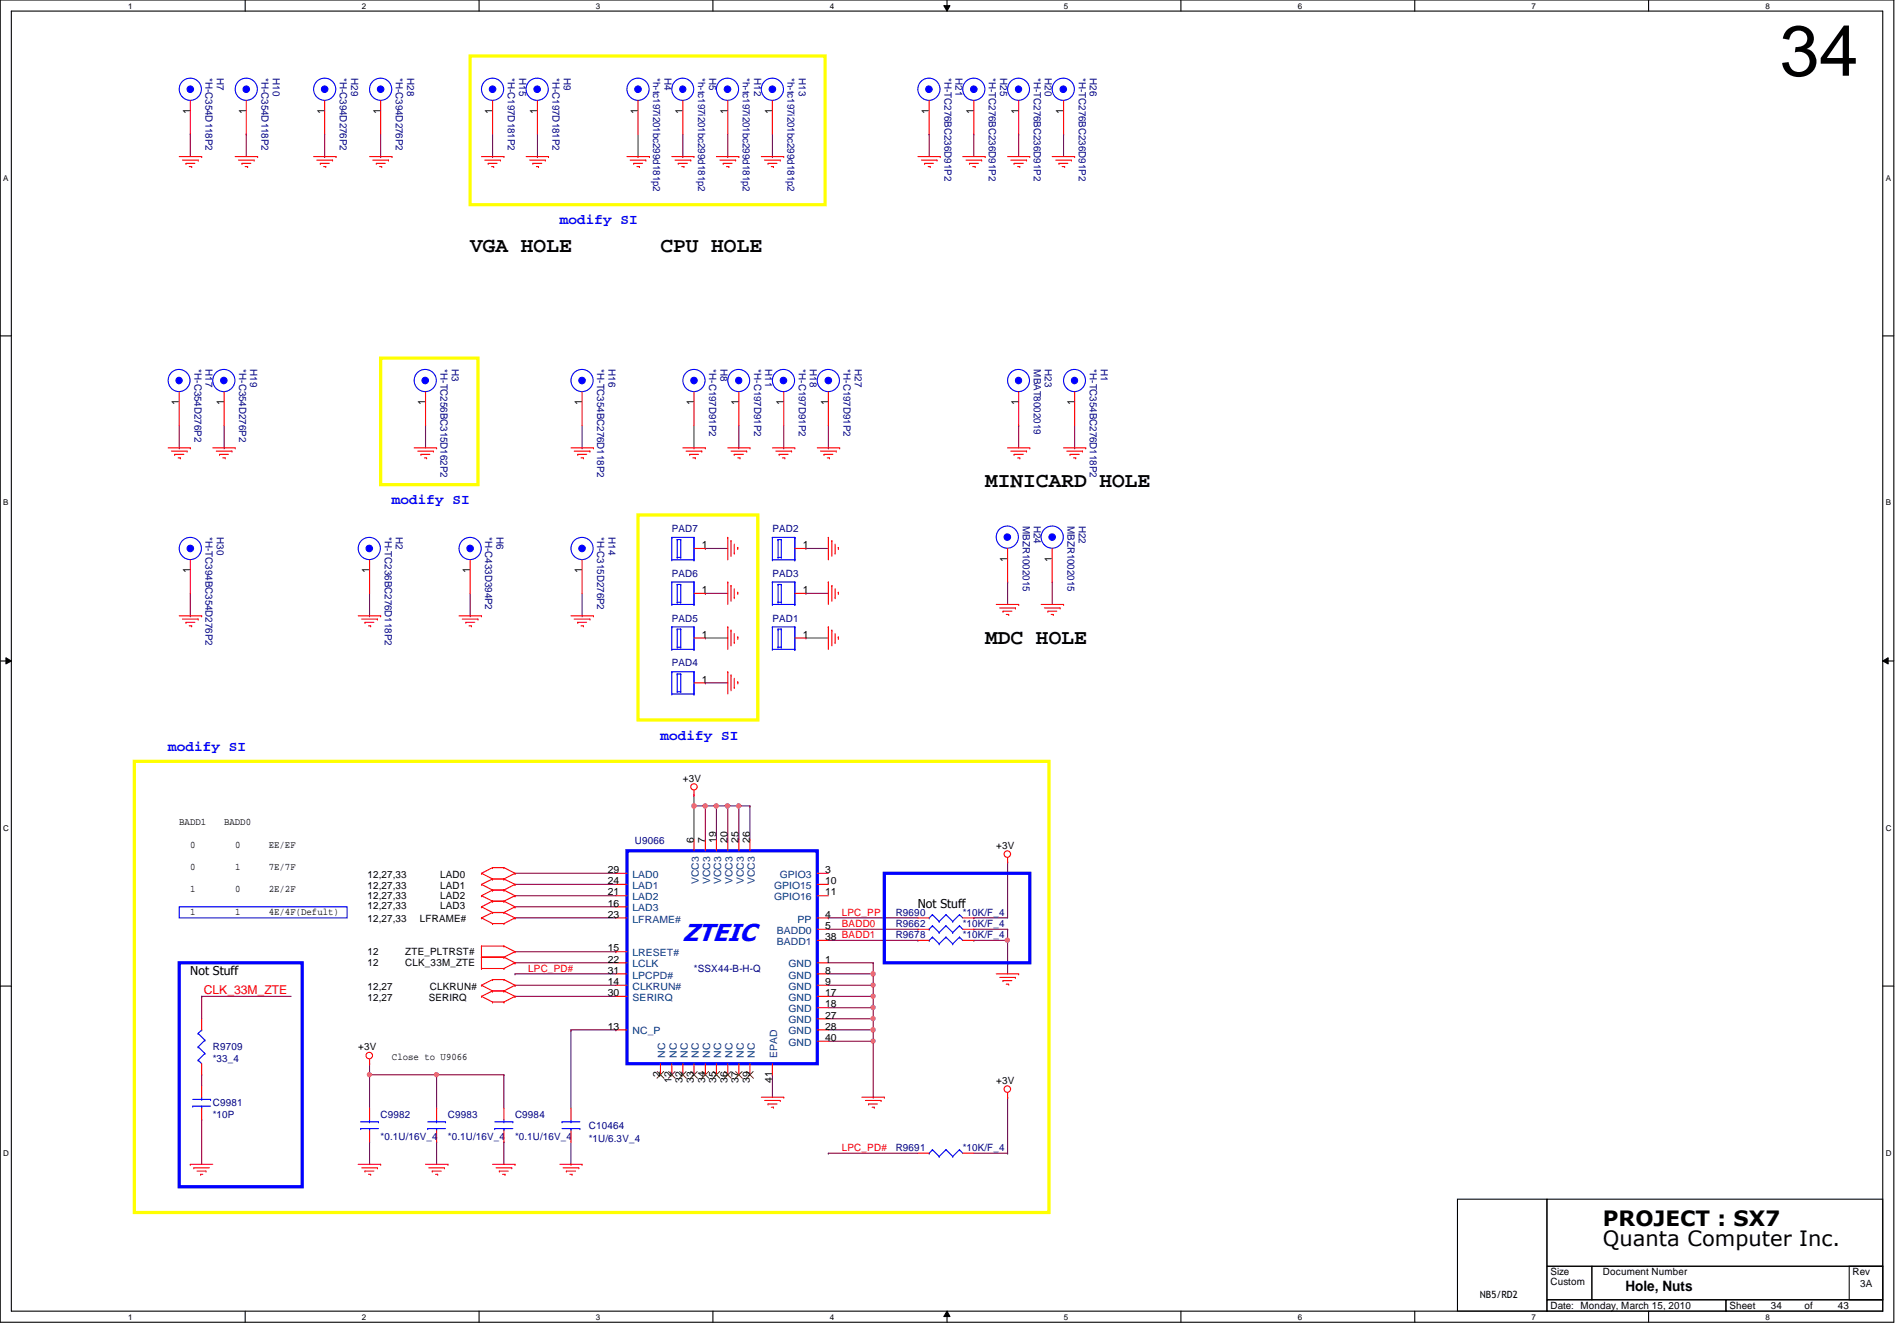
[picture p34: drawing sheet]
<svg xmlns="http://www.w3.org/2000/svg" width="297mm" height="210mm" viewBox="0 0 297 210" stroke-linecap="round" stroke-linejoin="round" font-family="sans-serif">
<defs><g id="words">
<text font-size="11.2" x="278.7" y="11.9">34</text>
<text font-size="3.9" fill="#00f" x="106.9" y="147.3">ZTEIC</text>
<g font-size="3.3">
<text x="73.6" y="39.5">VGA HOLE</text>
<text x="103.4" y="39.5">CPU HOLE</text>
<text x="154.3" y="76.3">MINICARD HOLE</text>
<text x="154.3" y="100.8">MDC HOLE</text>
<text x="251" y="191.9">PROJECT : SX7</text>
<text x="251" y="195">Quanta Computer Inc.</text>
</g>
<g font-size="2.2" fill="#00f">
<text x="87.7" y="35.1">modify SI</text>
<text x="61.4" y="79">modify SI</text>
<text x="26.3" y="117.5">modify SI</text>
<text x="103.4" y="115.8">modify SI</text>
</g>
<text font-size="2.2" x="254.5" y="202">Hole, Nuts</text>
<g font-size="1.9">
<text x="143.7" y="142.1">Not Stuff</text>
<text x="29.8" y="152.6">Not Stuff</text>
</g>
<text font-size="1.9" fill="#f00" x="31.9" y="155.6">CLK_33M_ZTE</text>
<g font-size="1.6">
<text x="29.8" y="17.9" transform="rotate(-90 29.8 17.9)">1</text>
<text x="38.5" y="17.9" transform="rotate(-90 38.5 17.9)">1</text>
<text x="50.8" y="17.9" transform="rotate(-90 50.8 17.9)">1</text>
<text x="59.6" y="17.9" transform="rotate(-90 59.6 17.9)">1</text>
<text x="77.1" y="17.9" transform="rotate(-90 77.1 17.9)">1</text>
<text x="84.1" y="17.9" transform="rotate(-90 84.1 17.9)">1</text>
<text x="99.9" y="17.9" transform="rotate(-90 99.9 17.9)">1</text>
<text x="106.9" y="17.9" transform="rotate(-90 106.9 17.9)">1</text>
<text x="113.9" y="17.9" transform="rotate(-90 113.9 17.9)">1</text>
<text x="120.9" y="17.9" transform="rotate(-90 120.9 17.9)">1</text>
<text x="145.5" y="17.9" transform="rotate(-90 145.5 17.9)">1</text>
<text x="152.4" y="17.9" transform="rotate(-90 152.4 17.9)">1</text>
<text x="159.5" y="17.9" transform="rotate(-90 159.5 17.9)">1</text>
<text x="166.5" y="17.9" transform="rotate(-90 166.5 17.9)">1</text>
<text x="28" y="63.5" transform="rotate(-90 28 63.5)">1</text>
<text x="35" y="63.5" transform="rotate(-90 35 63.5)">1</text>
<text x="66.6" y="63.5" transform="rotate(-90 66.6 63.5)">1</text>
<text x="91.1" y="63.5" transform="rotate(-90 91.1 63.5)">1</text>
<text x="108.6" y="63.5" transform="rotate(-90 108.6 63.5)">1</text>
<text x="115.7" y="63.5" transform="rotate(-90 115.7 63.5)">1</text>
<text x="122.7" y="63.5" transform="rotate(-90 122.7 63.5)">1</text>
<text x="129.7" y="63.5" transform="rotate(-90 129.7 63.5)">1</text>
<text x="159.5" y="63.5" transform="rotate(-90 159.5 63.5)">1</text>
<text x="168.2" y="63.5" transform="rotate(-90 168.2 63.5)">1</text>
<text x="29.8" y="89.7" transform="rotate(-90 29.8 89.7)">1</text>
<text x="57.8" y="89.7" transform="rotate(-90 57.8 89.7)">1</text>
<text x="73.6" y="89.7" transform="rotate(-90 73.6 89.7)">1</text>
<text x="91.1" y="89.7" transform="rotate(-90 91.1 89.7)">1</text>
<text x="109.9" y="85.8">1</text>
<text x="125.7" y="85.8">1</text>
<text x="157.7" y="88" transform="rotate(-90 157.7 88)">1</text>
<text x="164.7" y="88" transform="rotate(-90 164.7 88)">1</text>
<text x="109.9" y="92.8">1</text>
<text x="125.7" y="92.8">1</text>
<text x="109.9" y="99.8">1</text>
<text x="125.7" y="99.8">1</text>
<text x="109.9" y="106.8">1</text>
<text x="106.9" y="122.3">+3V</text>
<text x="28.1" y="129.2">BADD1</text>
<text x="35.1" y="129.2">BADD0</text>
<text x="108.6" y="132" transform="rotate(-90 108.6 132)">6</text>
<text x="110.4" y="132" transform="rotate(-90 110.4 132)">7</text>
<text x="112.1" y="132" transform="rotate(-90 112.1 132)">19</text>
<text x="113.9" y="132" transform="rotate(-90 113.9 132)">20</text>
<text x="115.7" y="132" transform="rotate(-90 115.7 132)">25</text>
<text x="117.4" y="132" transform="rotate(-90 117.4 132)">26</text>
<text x="29.8" y="132.7">0</text>
<text x="29.8" y="136.1">0</text>
<text x="36.8" y="136.1">1</text>
<text x="36.8" y="132.7">0</text>
<text x="42.1" y="132.7">EE/EF</text>
<text x="42.1" y="136.1">7E/7F</text>
<text x="57.5" y="137.4">12,27,33</text>
<text x="68.9" y="137.4">LAD0</text>
<text x="95.2" y="136.7">29</text>
<text x="129.2" y="136.7">3</text>
<text x="156" y="132.9">+3V</text>
<text x="29.8" y="139.7">1</text>
<text x="29.8" y="143.2">1</text>
<text x="36.8" y="139.7">0</text>
<text x="36.8" y="143.2">1</text>
<text x="42.1" y="139.7">2E/2F</text>
<text x="42.1" y="143.2">4E/4F(Defult)</text>
<text x="57.5" y="139.2">12,27,33</text>
<text x="57.5" y="142.3">12,27,33</text>
<text x="57.5" y="140.8">12,27,33</text>
<text x="68.9" y="139.2">LAD1</text>
<text x="68.9" y="142.3">LAD3</text>
<text x="68.9" y="140.8">LAD2</text>
<text x="95.2" y="138.4">24</text>
<text x="95.2" y="140.2">21</text>
<text x="95.2" y="141.9">16</text>
<text x="95.2" y="143.6">23</text>
<text x="129.2" y="138.4">10</text>
<text x="129.2" y="140.2">11</text>
<text x="129.2" y="143.6">4</text>
<text x="57.5" y="149.5">12</text>
<text x="57.5" y="144.3">12,27,33</text>
<text x="63.5" y="149.5">ZTE_PLTRST#</text>
<text x="65.7" y="144.3">LFRAME#</text>
<text x="95.2" y="148.9">15</text>
<text x="129.2" y="145.4">5</text>
<text x="129.2" y="147.2">38 BADD1</text>
<text x="57.5" y="151.3">12</text>
<text x="57.5" y="154.9">12,27</text>
<text x="63.5" y="151.3">CLK_33M_ZTE</text>
<text x="67.3" y="154.9">CLKRUN#</text>
<text x="95.2" y="152.4">31</text>
<text x="95.2" y="154.2">14</text>
<text x="95.2" y="150.7">22</text>
<text x="95.2" y="155.9">30</text>
<text x="129.2" y="150.7">1</text>
<text x="129.2" y="152.4">8</text>
<text x="129.2" y="155.9">17</text>
<text x="129.2" y="154.2">9</text>
<text x="57.5" y="156.7">12,27</text>
<text x="67.1" y="156.7">SERIRQ</text>
<text x="95.2" y="161.2">13</text>
<text x="129.2" y="157.7">18</text>
<text x="129.2" y="159.4">27</text>
<text x="129.2" y="161.2">28</text>
<text x="56.1" y="164.4">+3V</text>
<text x="61.4" y="165.9">Close to U9066</text>
<text x="129.2" y="162.9">40</text>
<text x="103.4" y="168.6" transform="rotate(-90 103.4 168.6)">2</text>
<text x="105.2" y="169.5" transform="rotate(-90 105.2 169.5)">12</text>
<text x="106.9" y="169.5" transform="rotate(-90 106.9 169.5)">32</text>
<text x="108.6" y="169.5" transform="rotate(-90 108.6 169.5)">33</text>
<text x="110.4" y="169.5" transform="rotate(-90 110.4 169.5)">34</text>
<text x="112.1" y="169.5" transform="rotate(-90 112.1 169.5)">35</text>
<text x="113.9" y="169.5" transform="rotate(-90 113.9 169.5)">36</text>
<text x="115.7" y="169.5" transform="rotate(-90 115.7 169.5)">37</text>
<text x="117.4" y="169.5" transform="rotate(-90 117.4 169.5)">39</text>
<text x="120.9" y="169.5" transform="rotate(-90 120.9 169.5)">41</text>
<text x="156" y="169.7">+3V</text>
<text x="231.7" y="203.2">NB5/RD2</text>
<text x="242.8" y="201.2">Custom</text>
<text x="242.8" y="199.6">Size</text>
<text x="251" y="199.6">Document Number</text>
<text x="290.1" y="199.6">Rev</text>
<text x="291.3" y="201.4">3A</text>
<text x="242.8" y="204.9">Date: Monday, March 15, 2010</text>
<text x="270.8" y="204.9">Sheet</text>
<text x="277.3" y="204.9">34</text>
<text x="282.5" y="204.9">of</text>
<text x="287.8" y="204.9">43</text>
</g>
<g font-size="1.6" fill="#000080">
<text x="32.2" y="12.2" transform="rotate(90 32.2 12.2)">*H-C354D118P2</text>
<text x="33.9" y="12.2" transform="rotate(90 33.9 12.2)">H7</text>
<text x="40.9" y="12.2" transform="rotate(90 40.9 12.2)">*H-C354D118P2</text>
<text x="42.7" y="12.2" transform="rotate(90 42.7 12.2)">H10</text>
<text x="53.2" y="12.2" transform="rotate(90 53.2 12.2)">*H-C394D276P2</text>
<text x="55" y="12.2" transform="rotate(90 55 12.2)">H29</text>
<text x="62" y="12.2" transform="rotate(90 62 12.2)">*H-C394D276P2</text>
<text x="63.8" y="12.2" transform="rotate(90 63.8 12.2)">H28</text>
<text x="79.5" y="12.2" transform="rotate(90 79.5 12.2)">*H-C197D181P2</text>
<text x="81.3" y="12.2" transform="rotate(90 81.3 12.2)">H15</text>
<text x="86.5" y="12.2" transform="rotate(90 86.5 12.2)">*H-C197D181P2</text>
<text x="88.3" y="12.2" transform="rotate(90 88.3 12.2)">H9</text>
<text x="102.3" y="12.2" transform="rotate(90 102.3 12.2)">*h-tc197i201bc299d181p2</text>
<text x="104.1" y="12.2" transform="rotate(90 104.1 12.2)">H4</text>
<text x="109.3" y="12.2" transform="rotate(90 109.3 12.2)">*h-tc197i201bc299d181p2</text>
<text x="111" y="12.2" transform="rotate(90 111 12.2)">H5</text>
<text x="116.3" y="12.2" transform="rotate(90 116.3 12.2)">*h-tc197i201bc299d181p2</text>
<text x="118.1" y="12.2" transform="rotate(90 118.1 12.2)">H12</text>
<text x="123.3" y="12.2" transform="rotate(90 123.3 12.2)">*h-tc197i201bc299d181p2</text>
<text x="125.1" y="12.2" transform="rotate(90 125.1 12.2)">H13</text>
<text x="147.9" y="12.2" transform="rotate(90 147.9 12.2)">*H-TC276BC236D91P2</text>
<text x="149.6" y="12.2" transform="rotate(90 149.6 12.2)">H21</text>
<text x="154.9" y="12.2" transform="rotate(90 154.9 12.2)">*H-TC276BC236D91P2</text>
<text x="156.6" y="12.2" transform="rotate(90 156.6 12.2)">H25</text>
<text x="161.9" y="12.2" transform="rotate(90 161.9 12.2)">*H-TC276BC236D91P2</text>
<text x="163.6" y="12.2" transform="rotate(90 163.6 12.2)">H20</text>
<text x="168.9" y="12.2" transform="rotate(90 168.9 12.2)">*H-TC276BC236D91P2</text>
<text x="170.6" y="12.2" transform="rotate(90 170.6 12.2)">H26</text>
<text x="30.4" y="57.8" transform="rotate(90 30.4 57.8)">*H-C354D276P2</text>
<text x="32.2" y="57.8" transform="rotate(90 32.2 57.8)">H17</text>
<text x="37.5" y="57.8" transform="rotate(90 37.5 57.8)">*H-C354D276P2</text>
<text x="39.2" y="57.8" transform="rotate(90 39.2 57.8)">H19</text>
<text x="69" y="57.8" transform="rotate(90 69 57.8)">*H-TC256BC315D162P2</text>
<text x="70.7" y="57.8" transform="rotate(90 70.7 57.8)">H3</text>
<text x="93.5" y="57.8" transform="rotate(90 93.5 57.8)">*H-TC354BC276D118P2</text>
<text x="95.3" y="57.8" transform="rotate(90 95.3 57.8)">H16</text>
<text x="111" y="57.8" transform="rotate(90 111 57.8)">*H-C197D91P2</text>
<text x="112.8" y="57.8" transform="rotate(90 112.8 57.8)">H8</text>
<text x="118.1" y="57.8" transform="rotate(90 118.1 57.8)">*H-C197D91P2</text>
<text x="119.8" y="57.8" transform="rotate(90 119.8 57.8)">H11</text>
<text x="125.1" y="57.8" transform="rotate(90 125.1 57.8)">*H-C197D91P2</text>
<text x="126.8" y="57.8" transform="rotate(90 126.8 57.8)">H18</text>
<text x="132.1" y="57.8" transform="rotate(90 132.1 57.8)">*H-C197D91P2</text>
<text x="133.9" y="57.8" transform="rotate(90 133.9 57.8)">H27</text>
<text x="161.9" y="57.8" transform="rotate(90 161.9 57.8)">MBAT8002019</text>
<text x="163.6" y="57.8" transform="rotate(90 163.6 57.8)">H23</text>
<text x="170.6" y="57.8" transform="rotate(90 170.6 57.8)">*H-TC354BC276D118P2</text>
<text x="172.4" y="57.8" transform="rotate(90 172.4 57.8)">H1</text>
<text x="105.2" y="83.3">PAD7</text>
<text x="120.9" y="83.3">PAD2</text>
<text x="160.1" y="82.3" transform="rotate(90 160.1 82.3)">MBZR1002015</text>
<text x="161.9" y="82.3" transform="rotate(90 161.9 82.3)">H24</text>
<text x="167.1" y="82.3" transform="rotate(90 167.1 82.3)">MBZR1002015</text>
<text x="168.9" y="82.3" transform="rotate(90 168.9 82.3)">H22</text>
<text x="32.2" y="84.1" transform="rotate(90 32.2 84.1)">*H-TC394BC354D276P2</text>
<text x="33.9" y="84.1" transform="rotate(90 33.9 84.1)">H30</text>
<text x="60.2" y="84.1" transform="rotate(90 60.2 84.1)">*H-TC236BC276D118P2</text>
<text x="62" y="84.1" transform="rotate(90 62 84.1)">H2</text>
<text x="76" y="84.1" transform="rotate(90 76 84.1)">*H-C433D394P2</text>
<text x="77.8" y="84.1" transform="rotate(90 77.8 84.1)">H6</text>
<text x="93.5" y="84.1" transform="rotate(90 93.5 84.1)">*H-C315D276P2</text>
<text x="95.3" y="84.1" transform="rotate(90 95.3 84.1)">H14</text>
<text x="105.2" y="90.3">PAD6</text>
<text x="120.9" y="90.3">PAD3</text>
<text x="105.2" y="97.3">PAD5</text>
<text x="120.9" y="97.3">PAD1</text>
<text x="105.2" y="104.3">PAD4</text>
<text x="99.4" y="132.2">U9066</text>
<text x="140.2" y="143.4">R9690</text>
<text x="150.7" y="143.4">*10K/F_4</text>
<text x="140.2" y="146.9">R9678</text>
<text x="140.2" y="145.1">R9662</text>
<text x="150.7" y="146.9">*10K/F_4</text>
<text x="150.7" y="145.1">*10K/F_4</text>
<text x="108.7" y="152.1">*SSX44-B-H-Q</text>
<text x="33.3" y="164.4">R9709</text>
<text x="33.3" y="166.2">*33_4</text>
<text x="33.3" y="173.2">C9981</text>
<text x="33.3" y="174.9">*10P</text>
<text x="59.6" y="174.9">C9982</text>
<text x="59.6" y="178.4">*0.1U/16V_4</text>
<text x="70.1" y="174.9">C9983</text>
<text x="70.1" y="178.4">*0.1U/16V_4</text>
<text x="80.6" y="174.9">C9984</text>
<text x="80.6" y="178.4">*0.1U/16V_4</text>
<text x="92.2" y="176.7">C10464</text>
<text x="92.2" y="178.8">*1U/6.3V_4</text>
<text x="140.2" y="180.2">R9691</text>
<text x="150.7" y="180.2">*10K/F_4</text>
</g>
<g font-size="1.6" fill="#004080">
<text x="99.1" y="137.4">LAD0</text>
<text x="122.1" y="137.4">GPIO3</text>
<text x="99.1" y="139.1">LAD1</text>
<text x="99.1" y="140.9">LAD2</text>
<text x="99.1" y="142.7">LAD3</text>
<text x="109.4" y="138.4" transform="rotate(-90 109.4 138.4)">VCC3</text>
<text x="111.2" y="138.4" transform="rotate(-90 111.2 138.4)">VCC3</text>
<text x="112.9" y="138.4" transform="rotate(-90 112.9 138.4)">VCC3</text>
<text x="114.7" y="138.4" transform="rotate(-90 114.7 138.4)">VCC3</text>
<text x="116.5" y="138.4" transform="rotate(-90 116.5 138.4)">VCC3</text>
<text x="118.2" y="138.4" transform="rotate(-90 118.2 138.4)">VCC3</text>
<text x="121.2" y="139.1">GPIO15</text>
<text x="121.2" y="140.9">GPIO16</text>
<text x="99.1" y="144.4">LFRAME#</text>
<text x="99.1" y="149.7">LRESET#</text>
<text x="121.6" y="146.2">BADD0</text>
<text x="121.6" y="147.9">BADD1</text>
<text x="124.9" y="144.4">PP</text>
<text x="99.1" y="153.2">LPCPD#</text>
<text x="99.1" y="154.9">CLKRUN#</text>
<text x="99.1" y="151.4">LCLK</text>
<text x="123.4" y="151.4">GND</text>
<text x="123.4" y="153.2">GND</text>
<text x="123.4" y="154.9">GND</text>
<text x="99.1" y="156.7">SERIRQ</text>
<text x="99.1" y="161.9">NC_P</text>
<text x="123.4" y="156.7">GND</text>
<text x="123.4" y="158.5">GND</text>
<text x="123.4" y="160.2">GND</text>
<text x="123.4" y="161.9">GND</text>
<text x="104.2" y="165.6" transform="rotate(-90 104.2 165.6)">NC</text>
<text x="106" y="165.6" transform="rotate(-90 106 165.6)">NC</text>
<text x="107.7" y="165.6" transform="rotate(-90 107.7 165.6)">NC</text>
<text x="109.4" y="165.6" transform="rotate(-90 109.4 165.6)">NC</text>
<text x="111.2" y="165.6" transform="rotate(-90 111.2 165.6)">NC</text>
<text x="112.9" y="165.6" transform="rotate(-90 112.9 165.6)">NC</text>
<text x="114.7" y="165.6" transform="rotate(-90 114.7 165.6)">NC</text>
<text x="116.5" y="165.6" transform="rotate(-90 116.5 165.6)">NC</text>
<text x="118.2" y="165.6" transform="rotate(-90 118.2 165.6)">NC</text>
<text x="121.7" y="165.6" transform="rotate(-90 121.7 165.6)">EPAD</text>
<text x="123.4" y="163.7">GND</text>
</g>
<g font-size="1.6" fill="#f00">
<text x="131.8" y="143.3">LPC_PP</text>
<text x="131.8" y="145.1">BADD0</text>
<text x="82.7" y="152.1">LPC_PD#</text>
<text x="131.8" y="180.2">LPC_PD#</text>
</g>
<g font-size="1.3">
<text x="20.1" y="1.4">1</text>
<text x="56.7" y="1.4">2</text>
<text x="93.3" y="1.4">3</text>
<text x="129.9" y="1.4">4</text>
<text x="166.6" y="1.4">5</text>
<text x="203.2" y="1.4">6</text>
<text x="239.8" y="1.4">7</text>
<text x="276.4" y="1.4">8</text>
<text x=".5" y="28.3">A</text>
<text x="295.3" y="28.3">A</text>
<text x=".5" y="79.1">B</text>
<text x="295.3" y="79.1">B</text>
<text x=".5" y="130">C</text>
<text x="295.3" y="130">C</text>
<text x=".5" y="180.9">D</text>
<text x="295.3" y="180.9">D</text>
<text x="20.1" y="206.6">1</text>
<text x="56.7" y="206.6">2</text>
<text x="93.3" y="206.6">3</text>
<text x="129.9" y="206.6">4</text>
<text x="166.6" y="206.6">5</text>
<text x="203.2" y="206.6">6</text>
<text x="239.8" y="206.6">7</text>
<text x="276.4" y="206.6">8</text>
</g>
</g></defs>
<path d="M0 0h296.5v207h-296.5zM1.8 1.7h293v203.5h-293z" fill="none" stroke="#000" stroke-width=".17"/>
<g fill="#fff">
<path d="M20.1 .2h.6v1.4h-.6z"/>
<path d="M20.1 205.4h.6v1.4h-.6z"/>
</g>
<path d="M38.4 0v1.7M38.4 205.2v1.8" fill="none" stroke="#000" stroke-width=".17"/>
<g fill="#fff">
<path d="M56.7 .2h.7v1.4h-.7z"/>
<path d="M56.7 205.4h.7v1.4h-.7z"/>
</g>
<path d="M75 0v1.7M75 205.2v1.8" fill="none" stroke="#000" stroke-width=".17"/>
<g fill="#fff">
<path d="M93.3 .2h.7v1.4h-.7z"/>
<path d="M93.3 205.4h.7v1.4h-.7z"/>
</g>
<path d="M111.6 0v1.7M111.6 205.2v1.8" fill="none" stroke="#000" stroke-width=".17"/>
<g fill="#fff">
<path d="M129.9 .2h.7v1.4h-.7z"/>
<path d="M129.9 205.4h.7v1.4h-.7z"/>
</g>
<path d="M148.3 0v1.7M148.3 205.2v1.8" fill="none" stroke="#000" stroke-width=".17"/>
<path d="M147.8 .9h1l-.5 .8zM148.3 205.2l.5 .9h-1z" fill="#000"/>
<path d="M147.8 .9h1l-.5 .8zM148.3 205.2l.5 .9h-1z" fill="none" stroke="#000" stroke-width=".16"/>
<g fill="#fff">
<path d="M166.6 .2h.7v1.4h-.7z"/>
<path d="M166.6 205.4h.7v1.4h-.7z"/>
</g>
<path d="M184.9 0v1.7M184.9 205.2v1.8" fill="none" stroke="#000" stroke-width=".17"/>
<g fill="#fff">
<path d="M203.2 .2h.7v1.4h-.7z"/>
<path d="M203.2 205.4h.7v1.4h-.7z"/>
</g>
<path d="M221.5 0v1.7M221.5 205.2v1.8" fill="none" stroke="#000" stroke-width=".17"/>
<g fill="#fff">
<path d="M239.8 .2h.7v1.4h-.7z"/>
<path d="M239.8 205.4h.7v1.4h-.7z"/>
</g>
<path d="M258.1 0v1.7M258.1 205.2v1.8" fill="none" stroke="#000" stroke-width=".17"/>
<g fill="#fff">
<path d="M276.4 .2h.7v1.4h-.7z"/>
<path d="M276.4 205.4h.7v1.4h-.7z"/>
<path d="M.5 27.1h.8v1.4h-.8z"/>
<path d="M295.3 27.1h.8v1.4h-.8z"/>
<path d="M.5 78h.8v1.4h-.8z"/>
<path d="M295.3 78h.8v1.4h-.8z"/>
</g>
<path d="M0 52.6h1.8M294.8 52.6h1.7" fill="none" stroke="#000" stroke-width=".17"/>
<g fill="#fff">
<path d="M.5 128.9h.9v1.4h-.9z"/>
<path d="M295.3 128.9h.9v1.4h-.9z"/>
</g>
<path d="M0 103.5h1.8M294.8 103.5h1.7" fill="none" stroke="#000" stroke-width=".17"/>
<path d="M.9 103l.9 .5-.9 .4zM294.8 103.5l.9-.5v.9z" fill="#000"/>
<path d="M.9 103l.9 .5-.9 .4zM294.8 103.5l.9-.5v.9z" fill="none" stroke="#000" stroke-width=".16"/>
<g fill="#fff">
<path d="M.5 179.7h.9v1.4h-.9z"/>
<path d="M295.3 179.7h.9v1.4h-.9z"/>
</g>
<path d="M0 154.3h1.8M294.8 154.3h1.7" fill="none" stroke="#000" stroke-width=".17"/>
<g fill="none" stroke="#800040" stroke-width=".17">
<path d="M29.8 21h.1M29.8 21v3.5M38.6 21h.1M38.6 21v3.5M50.8 24.5h.1M50.8 21v3.5M59.6 24.5h.1M59.6 21v3.5M77.1 24.5h.1M77.1 21v3.5M84.2 24.5h.1M84.2 21v3.5"/>
<path d="M99.9 24.5h.1M99.9 21v3.5M106.9 24.5h.1M106.9 21v3.5M114 24.5h.1M114 21v3.5M120.9 24.5h.1M120.9 21v3.5M145.5 21h.1M145.5 21v3.5M152.5 21h.1M152.5 21v3.5"/>
<path d="M159.5 21h.1M159.5 21v3.5M166.5 21h.1M166.5 21v3.5M28.1 70.1h.1M28.1 66.6v3.5M35.1 70.1h.1M35.1 66.6v3.5M91.1 70.1h.1M91.1 66.6v3.5M108.7 70.1h.1M108.7 66.6v3.5"/>
<path d="M115.7 70.1h.1M115.7 66.6v3.5M122.7 70.1h.1M122.7 66.6v3.5M129.7 70.1h.1M129.7 66.6v3.5M159.5 66.6h.1M159.5 66.6v3.5M29.8 96.4h.1M29.8 92.9v3.5M57.9 96.4h.1M57.9 92.9v3.5"/>
<path d="M73.6 96.4h.1M73.6 92.9v3.5M91.1 96.4h.1M91.1 92.9v3.5M126.2 85.9h.1M126.2 92.9h.1M126.2 99.9h.1M126.2 85.9h3.5M126.2 92.9h3.5M126.2 99.9h3.5M157.8 91.1h.1M157.8 91.1v3.5"/>
<path d="M164.8 91.1h.1M164.8 91.1v3.5M108.7 124.4h.1M108.7 124.4v1.8M68.4 168.2h.1M68.4 168.2h10.5"/>
</g>
<circle cx="68.3" cy="168.2" r=".32" fill="#f0f"/>
<circle cx="68.3" cy="168.2" r=".32" fill="none" stroke="#f0f" stroke-width=".17"/>
<path d="M129.7 143.7h.1M129.7 143.7h14M152.5 147.2h.1M152.5 147.2h5.3M157.8 145.5h.1M157.8 147.2h.1M157.8 145.5v6.9M57.9 168.2h.1M57.9 168.2h10.5M57.9 168.2v5.3M89.4 178.7v3.5M89.4 182.2h.1" fill="none" stroke="#800040" stroke-width=".17"/>
<circle cx="157.7" cy="147.2" r=".33" fill="#f0f"/>
<circle cx="157.7" cy="147.2" r=".33" fill="none" stroke="#f0f" stroke-width=".17"/>
<path d="M157.8 134.9h.1M157.8 134.9v8.8h-5.3M129.7 145.5h14M129.7 147.2h14M143.7 145.5h.1M143.7 147.2h.1M152.5 143.7h.1M152.5 145.5h.1M152.5 145.5h5.3M57.9 166.5h.1M57.9 166.5v1.7" fill="none" stroke="#800040" stroke-width=".17"/>
<circle cx="57.8" cy="168.2" r=".32" fill="#f0f"/>
<circle cx="57.8" cy="168.2" r=".32" fill="none" stroke="#f0f" stroke-width=".17"/>
<g fill="none" stroke="#800040" stroke-width=".17">
<path d="M80.6 149h15.8M96.4 149h.1M129.7 150.7h7M129.7 152.4h7M129.7 154.2h7M129.7 156h7M129.7 157.7h7M129.7 159.5h7M136.7 150.7h.1M136.7 152.4h.1M136.7 154.2h.1M136.7 156h.1"/>
<path d="M136.7 157.7h.1M136.7 159.5h.1M136.7 150.7v1.7M57.9 178.7h.1M57.9 178.7v3.5M68.4 168.2h.1M68.4 168.2v5.3M78.9 168.2h.1M78.9 168.2v5.3M129.7 161.2h7M129.7 163h7M136.7 161.2h.1"/>
<path d="M136.7 163h.1"/>
</g>
<circle cx="136.7" cy="152.4" r=".33" fill="#f0f"/>
<circle cx="136.7" cy="152.4" r=".33" fill="none" stroke="#f0f" stroke-width=".17"/>
<path d="M136.7 159.5v1.7M136.7 161.2h.1" fill="none" stroke="#800040" stroke-width=".17"/>
<circle cx="136.7" cy="161.2" r=".33" fill="#f0f"/>
<circle cx="136.7" cy="161.2" r=".33" fill="none" stroke="#f0f" stroke-width=".17"/>
<path d="M136.7 157.7h.1M136.7 156v1.7" fill="none" stroke="#800040" stroke-width=".17"/>
<circle cx="136.7" cy="157.7" r=".33" fill="#f0f"/>
<circle cx="136.7" cy="157.7" r=".33" fill="none" stroke="#f0f" stroke-width=".17"/>
<path d="M136.7 163h.1M136.7 161.2v1.8" fill="none" stroke="#800040" stroke-width=".17"/>
<circle cx="136.7" cy="163" r=".32" fill="#f0f"/>
<circle cx="136.7" cy="163" r=".32" fill="none" stroke="#f0f" stroke-width=".17"/>
<path d="M136.7 154.2h.1M136.7 152.4v1.8" fill="none" stroke="#800040" stroke-width=".17"/>
<circle cx="136.7" cy="154.2" r=".32" fill="#f0f"/>
<circle cx="136.7" cy="154.2" r=".32" fill="none" stroke="#f0f" stroke-width=".17"/>
<path d="M136.7 156h.1M136.7 154.2v1.8" fill="none" stroke="#800040" stroke-width=".17"/>
<circle cx="136.7" cy="155.9" r=".32" fill="#f0f"/>
<circle cx="136.7" cy="155.9" r=".32" fill="none" stroke="#f0f" stroke-width=".17"/>
<path d="M136.7 159.5h.1M136.7 157.7v1.8" fill="none" stroke="#800040" stroke-width=".17"/>
<circle cx="136.7" cy="159.4" r=".32" fill="#f0f"/>
<circle cx="136.7" cy="159.4" r=".32" fill="none" stroke="#f0f" stroke-width=".17"/>
<path d="M108.7 126.2h.1M108.7 126.2v5.2M136.7 171.7h.1M136.7 163v8.7" fill="none" stroke="#800040" stroke-width=".17"/>
<circle cx="108.7" cy="126.1" r=".34" fill="#f0f"/>
<circle cx="108.7" cy="126.1" r=".34" fill="none" stroke="#f0f" stroke-width=".17"/>
<g fill="none" stroke="#800040" stroke-width=".17">
<path d="M80.6 136.7h.1M80.6 138.4h.1M80.6 136.7h15.8M80.6 138.4h15.8M110.4 126.2h.1M110.4 126.2v5.2M80.6 152.4h.1M80.6 156h.1M80.6 140.2h.1M80.6 150.7h.1M80.6 141.9h.1M80.6 143.7h.1"/>
<path d="M80.6 154.2h.1M80.6 152.4h15.8M80.6 156h15.8M80.6 140.2h15.8M80.6 150.7h15.8M80.6 141.9h15.8M80.6 143.7h15.8M80.6 154.2h15.8M68.4 178.7h.1M68.4 178.7v3.5M78.9 178.7h.1M78.9 178.7v3.5"/>
<path d="M120.9 168.2h.1M120.9 168.2v3.5"/>
</g>
<circle cx="110.4" cy="126.1" r=".33" fill="#f0f"/>
<circle cx="110.4" cy="126.1" r=".33" fill="none" stroke="#f0f" stroke-width=".17"/>
<path d="M112.2 126.2h.1M112.2 126.2v5.2" fill="none" stroke="#800040" stroke-width=".17"/>
<circle cx="112.1" cy="126.1" r=".33" fill="#f0f"/>
<circle cx="112.1" cy="126.1" r=".33" fill="none" stroke="#f0f" stroke-width=".17"/>
<path d="M114 126.2h.1M114 126.2v5.2" fill="none" stroke="#800040" stroke-width=".17"/>
<circle cx="113.9" cy="126.1" r=".34" fill="#f0f"/>
<circle cx="113.9" cy="126.1" r=".34" fill="none" stroke="#f0f" stroke-width=".17"/>
<path d="M115.7 126.2h.1M115.7 126.2v5.2" fill="none" stroke="#800040" stroke-width=".17"/>
<circle cx="115.7" cy="126.1" r=".33" fill="#f0f"/>
<circle cx="115.7" cy="126.1" r=".33" fill="none" stroke="#f0f" stroke-width=".17"/>
<g fill="none" stroke="#800040" stroke-width=".17">
<path d="M66.6 66.6h.1M66.6 66.6v3.5M168.3 70.1h.1M168.3 66.6v3.5M110.4 99.9h.1M110.4 92.9h.1M110.4 85.9h.1M110.4 99.9h3.6M110.4 92.9h3.6M110.4 85.9h3.6M110.4 106.9h.1M110.4 106.9h3.6"/>
<path d="M108.7 126.2h.1M108.7 126.2h8.7M110.4 126.2h.1M112.2 126.2h.1M114 126.2h.1M115.7 126.2h.1M117.4 126.2h.1M117.4 126.2v5.2M31.6 156h.1M31.6 156v3.5M31.6 156h14M31.6 175.3h.1"/>
<path d="M31.6 168.2h.1M31.6 168.2v1.8M31.6 175.3v6.9M89.4 161.2h.1M89.4 161.2v12.3M89.4 161.2h7M96.4 161.2h.1M157.8 171.7h.1M157.8 171.7v8.8M129.7 180.5h.1M129.7 180.5h14M152.5 180.5h5.3"/>
<path d="M157.8 180.5h.1"/>
</g>
<g fill="none" stroke="#f00" stroke-width=".17">
<path d="M28.1 24.5h3.5M28.6 25.1h2.4M29.1 25.6h.1M29.1 25.6h1.4M29.6 26.1h.4M30 26.1h.1M31 25.1h.1M31.6 24.5h.1M36.8 24.5h3.5M37.3 25.1h2.5M37.9 25.6h.1M37.9 25.6h1.4"/>
<path d="M38.4 26.1h.4M38.8 26.1h.1M39.8 25.1h.1M40.3 24.5h.1M49.1 24.5h3.5M49.6 25.1h2.5M50.2 25.6h.1M50.2 25.6h1.4M50.7 26.1h.3M51 26.1h.1M52.1 25.1h.1M52.6 24.5h.1"/>
<path d="M57.9 24.5h3.5M58.4 25.1h2.4M58.9 25.6h.1M58.9 25.6h1.4M59.4 26.1h.4M59.8 26.1h.1M60.8 25.1h.1M61.4 24.5h.1M75.4 24.5h3.5M75.9 25.1h2.5M76.5 25.6h.1M76.5 25.6h1.3"/>
<path d="M77 26.1h.3M77.3 26.1h.1M78.4 25.1h.1M78.9 24.5h.1M82.4 24.5h3.5M82.9 25.1h2.5M83.4 25.6h.1M83.4 25.6h1.4M84 26.1h.3M84.3 26.1h.1M85.4 25.1h.1M85.9 24.5h.1"/>
<path d="M98.2 24.5h3.5M98.7 25.1h2.4M99.2 25.6h.1M99.2 25.6h1.4M99.7 26.1h.4M100.1 26.1h.1M101.1 25.1h.1M101.7 24.5h.1M105.2 24.5h3.5M105.7 25.1h2.5M106.2 25.6h.1M106.2 25.6h1.5"/>
<path d="M106.8 26.1h.3M107.1 26.1h.1M108.2 25.1h.1M108.7 24.5h.1M112.2 24.5h3.5M112.7 25.1h2.5M113.2 25.6h.1M113.2 25.6h1.4M113.7 26.1h.4M114.1 26.1h.1M115.2 25.1h.1M115.7 24.5h.1"/>
<path d="M119.2 24.5h3.5M119.7 25.1h2.5M120.3 25.6h.1M120.3 25.6h1.4M120.8 26.1h.3M121.1 26.1h.1M122.2 25.1h.1M122.7 24.5h.1M143.7 24.5h3.5M144.3 25.1h2.4M144.8 25.6h.1M144.8 25.6h1.4"/>
<path d="M145.3 26.1h.4M145.7 26.1h.1M146.7 25.1h.1M147.2 24.5h.1M150.7 24.5h3.6M151.3 25.1h2.4M151.8 25.6h.1M151.8 25.6h1.4M152.3 26.1h.4M152.7 26.1h.1M153.7 25.1h.1M154.3 24.5h.1"/>
<path d="M157.8 24.5h3.4M158.3 25.1h2.4M158.8 25.6h.1M158.8 25.6h1.4M159.3 26.1h.4M159.7 26.1h.1M160.7 25.1h.1M161.2 24.5h.1M164.8 24.5h3.5M165.3 25.1h2.5M165.8 25.6h.1M165.8 25.6h1.4"/>
<path d="M166.3 26.1h.4M166.7 26.1h.1M167.8 25.1h.1M168.3 24.5h.1M26.3 70.1h3.5M26.8 70.6h2.5M27.3 71.1h.1M27.3 71.1h1.5M27.9 71.7h.3M28.2 71.7h.1M29.3 70.6h.1M29.8 70.1h.1"/>
<path d="M33.3 70.1h3.5M33.9 70.6h2.4M34.4 71.1h.1M34.4 71.1h1.4M34.9 71.7h.4M35.3 71.7h.1M36.3 70.6h.1M36.8 70.1h.1M64.9 70.1h3.5M65.4 70.6h2.5M65.9 71.1h.1M65.9 71.1h1.4"/>
<path d="M66.5 71.7h.3M66.8 71.7h.1M67.9 70.6h.1M68.4 70.1h.1M89.4 70.1h3.5M89.9 70.6h2.5M90.5 71.1h.1M90.5 71.1h1.4M91 71.7h.4M91.4 71.7h.1M92.4 70.6h.1M92.9 70.1h.1"/>
<path d="M106.9 70.1h3.5M107.4 70.6h2.5M108 71.1h.1M108 71.1h1.4M108.5 71.7h.4M108.9 71.7h.1M109.9 70.6h.1M110.4 70.1h.1M114 70.1h3.4M114.5 70.6h2.4M115 71.1h.1M115 71.1h1.4"/>
<path d="M115.5 71.7h.4M115.9 71.7h.1M116.9 70.6h.1M117.4 70.1h.1M120.9 70.1h3.6M121.5 70.6h2.4M122 71.1h.1M122 71.1h1.4M122.5 71.7h.4M122.9 71.7h.1M123.9 70.6h.1M124.5 70.1h.1"/>
<path d="M128 70.1h3.5M128.5 70.6h2.4M129 71.1h.1M129 71.1h1.4M129.5 71.7h.4M129.9 71.7h.1M130.9 70.6h.1M131.5 70.1h.1M157.8 70.1h3.4M158.3 70.6h2.4M158.8 71.1h.1M158.8 71.1h1.4"/>
<path d="M159.3 71.7h.4M159.7 71.7h.1M160.7 70.6h.1M161.2 70.1h.1M166.5 70.1h3.5M167 70.6h2.5M167.6 71.1h.1M167.6 71.1h1.4M168.1 71.7h.3M168.4 71.7h.1M169.5 70.6h.1M170 70.1h.1"/>
<path d="M28.1 96.4h3.5M28.6 96.9h2.4M29.1 97.4h.1M29.1 97.4h1.4M29.6 98h.4M30 98h.1M31 96.9h.1M31.6 96.4h.1M56.1 96.4h3.5M56.6 96.9h2.5M57.1 97.4h.1M57.1 97.4h1.4"/>
<path d="M57.7 98h.3M58 98h.1M59.1 96.9h.1M59.6 96.4h.1M71.9 96.4h3.5M72.4 96.9h2.4M72.9 97.4h.1M72.9 97.4h1.4M73.4 98h.4M73.8 98h.1M74.8 96.9h.1M75.4 96.4h.1"/>
<path d="M89.4 96.4h3.5M89.9 96.9h2.5M90.5 97.4h.1M90.5 97.4h1.4M91 98h.4M91.4 98h.1M92.4 96.9h.1M92.9 96.4h.1M114 98.1h.1M114 91.1h.1M114 84.1h.1M114 84.1v3.5"/>
<path d="M114 91.1v3.5M114 98.1v3.5M114.5 98.6h.1M114.5 91.7h.1M114.5 84.6h.1M114.5 84.6v2.5M114.5 91.7v2.4M114.5 98.6v2.5M115 93.6h.1M115 86.6h.1M115 85.2v1.4M115 92.2v1.4"/>
<path d="M115 99.2v1.4M115.5 99.7h.1M115.5 92.7h.1M115.5 85.7h.1M115.5 85.7v.3M115.5 92.7v.3M115.5 99.7v.4M129.7 84.1h.1M129.7 91.1h.1M129.7 98.1h.1M129.7 84.1v3.5M129.7 91.1v3.5"/>
<path d="M129.7 98.1v3.5M130.3 84.6h.1M130.3 91.7h.1M130.3 98.6h.1M130.3 84.6v2.5M130.3 91.7v2.4M130.3 98.6v2.5M130.8 86.6h.1M130.8 93.6h.1M130.8 85.2v1.4M130.8 92.2v1.4M130.8 99.2v1.4"/>
<path d="M131.3 85.7h.1M131.3 92.7h.1M131.3 99.7h.1M131.3 85.7v.3M131.3 92.7v.3M131.3 99.7v.4M156 94.6h3.5M156.5 95.2h2.5M157.1 95.7h.1M157.1 95.7h1.4M157.6 96.2h.3M157.9 96.2h.1"/>
<path d="M159 95.2h.1M159.5 94.6h.1M163 94.6h3.5M163.5 95.2h2.5M164.1 95.7h.1M164.1 95.7h1.4M164.6 96.2h.3M164.9 96.2h.1M166 95.2h.1M166.5 94.6h.1M114 105.2h.1M114 105.2v3.4"/>
<path d="M114.5 105.7h.1M114.5 105.7v2.4M115 107.6h.1M115 100.6h.1M115 106.2v1.4M115.5 106.7h.1M115.5 106.7v.4M130.8 100.6h.1M75.4 136.7h.1M75.4 138.4h.1M75.4 136.7l1.7 .9M75.4 138.4l1.7 .9"/>
<path d="M77.1 135.8h.1M77.1 137.6h.1M77.1 139.3h.1M77.1 135.8l-1.7 .9M77.1 135.8h1.8M77.1 137.6h1.8M77.1 137.6l-1.7 .8M77.1 139.3h1.8M77.1 139.3l-1.7 .9M78.9 135.8h.1M78.9 137.6h.1M78.9 139.3h.1"/>
<path d="M78.9 135.8l1.7 .9M78.9 137.6l1.7 .8M78.9 139.3l1.7 .9M80.6 136.7h.1M80.6 138.4h.1M80.6 136.7l-1.7 .9M80.6 138.4l-1.7 .9M108.7 124.4h.1M108.7 123.7v.7M157.8 134.9h.1M157.8 134.2v.7M75.4 149.8h.1"/>
<path d="M75.4 148.1h.1M75.4 154.2h.1M75.4 151.6h.1M75.4 156h.1M75.4 143.7h.1M75.4 141.9h.1M75.4 140.2h.1M75.4 148.1h3.5M75.4 149.8h3.5M75.4 148.1v3.5M75.4 154.2l1.7 .9M75.4 151.6h3.5"/>
<path d="M75.4 156l1.7 .8M75.4 143.7l1.7 .9M75.4 141.9l1.7 .9M75.4 140.2l1.7 .9M77.1 153.3h.1M77.1 155.1h.1M77.1 156.8h.1M77.1 142.8h.1M77.1 144.6h.1M77.1 141.1h.1M77.1 153.3l-1.7 .9M77.1 153.3h1.8"/>
<path d="M77.1 155.1h1.8M77.1 155.1l-1.7 .9M77.1 156.8h1.8M77.1 142.8h1.8M77.1 142.8l-1.7 .9M77.1 144.6h1.8M77.1 141.1l-1.7 .8M77.1 141.1h1.8M78.9 148.1h.1M78.9 149.8h.1M78.9 153.3h.1M78.9 155.1h.1"/>
<path d="M78.9 151.6h.1M78.9 156.8h.1M78.9 142.8h.1M78.9 144.6h.1M78.9 141.1h.1M78.9 148.1l1.7 .9M78.9 153.3l1.7 .9M78.9 149.8l1.7 .9M78.9 155.1l1.7 .9M78.9 142.8l1.7 .9M78.9 141.1l1.7 .8M80.6 149h.1"/>
<path d="M80.6 154.2h.1M80.6 150.7h.1M80.6 156h.1M80.6 143.7h.1M80.6 141.9h.1M80.6 140.2h.1M80.6 149l-1.7 .8M80.6 154.2l-1.7 .9M80.6 150.7l-1.7 .9M80.6 156l-1.7 .8M80.6 143.7l-1.7 .9M80.6 141.9l-1.7 .9"/>
<path d="M80.6 140.2l-1.7 .9M143.7 143.7h1.8M150.7 143.7h1.8M156 152.4h3.5M156.5 153h2.5M157.1 153.5h.1M157.1 153.5h1.4M157.6 154.1h.3M157.9 154.1h.1M159 153h.1M159.5 152.4h.1M57.9 166.5h.1"/>
<path d="M57.9 165.8v.7M119.2 171.7h3.5M119.7 172.3h2.5M120.3 172.8h.1M120.3 172.8h1.4M120.8 173.3h.3M121.1 173.3h.1M122.2 172.3h.1M122.7 171.7h.1M135 171.7h3.5M135.5 172.3h2.5M136 172.8h.1"/>
<path d="M136 172.8h1.4M136.6 173.3h.3M136.9 173.3h.1M138 172.3h.1M138.5 171.7h.1M157.8 171.7h.1M157.8 171v.7M29.8 182.2h.1M29.8 182.2h3.5M30.3 182.8h.1M30.3 182.8h2.5M30.9 183.3h1.4"/>
<path d="M31.4 183.8h.1M31.4 183.8h.3M32.3 183.3h.1M56.1 182.2h3.5M56.6 182.8h2.5M57.1 183.3h.1M57.1 183.3h1.4M57.7 183.8h.3M58 183.8h.1M59.1 182.8h.1M59.6 182.2h.1M66.6 182.2h3.5"/>
<path d="M67.1 182.8h2.5M67.7 183.3h.1M67.7 183.3h1.4M68.2 183.8h.3M68.5 183.8h.1M69.6 182.8h.1M70.1 182.2h.1M77.1 182.2h3.5M77.7 182.8h2.4M78.2 183.3h.1M78.2 183.3h1.4M78.7 183.8h.4"/>
<path d="M79.1 183.8h.1M80.1 182.8h.1M80.6 182.2h.1M87.7 182.2h3.4M88.2 182.8h2.4M88.7 183.3h.1M88.7 183.3h1.4M89.2 183.8h.4M89.6 183.8h.1M90.6 182.8h.1M91.1 182.2h.1"/>
<circle cx="108.7" cy="123.2" r=".5"/>
<circle cx="157.7" cy="133.7" r=".51"/>
<circle cx="57.8" cy="165.2" r=".51"/>
<circle cx="157.7" cy="170.5" r=".51"/>
</g>
<path d="M228.2 187.7h14v17.5h-14zM242.2 187.7h52.6v10.5h-52.6zM242.2 198.2h7.1v5.3h-7.1zM249.3 198.2h45.5v5.3h-45.5zM289.6 198.2h5.2v5.3h-5.2zM242.2 203.5h28.1v1.7h-28.1zM270.3 203.5h24.5v1.7h-24.5z" fill="none" stroke="#000" stroke-width=".17"/>
<path d="M138.5 136.7h22.7v14h-22.7zM28.1 150.7h19.2v35.1h-19.2z" fill="none" stroke="#00f" stroke-width=".51"/>
<g fill="none" stroke="#00f" stroke-width=".17">
<path d="M28.1 141.9h26.3v1.8h-26.3zM145.5 143.7h.1M146 143.2h.1M146 143.2l1.1 1M146 143.2l-.5 .5M147.1 144.2h.1M148.1 143.2h.1M148.1 143.2l1.1 1M148.1 143.2l-1 1M149.2 144.2h.1M150.2 143.2h.1M150.2 143.2l.5 .5"/>
<path d="M150.2 143.2l-1 1"/>
</g>
<path d="M73.6 8.8h55.6v23.2h-55.6zM59.6 56h15.2v19.9h-15.2zM99.9 80.6h18.8v32.1h-18.8zM21 119.2h143.3v70.6h-143.3z" fill="none" stroke="#ff0" stroke-width=".51"/>
<circle cx="91.1" cy="59.6" r=".51" fill="#00f"/>
<g fill="none" stroke="#00f" stroke-width=".17">
<circle cx="91.1" cy="59.6" r=".51"/>
<circle cx="91.1" cy="59.6" r="1.74"/>
</g>
<path d="M91.1 61.3v5.3" fill="none" stroke="#f00" stroke-width=".17"/>
<circle cx="168.2" cy="59.6" r=".5" fill="#00f"/>
<g fill="none" stroke="#00f" stroke-width=".17">
<circle cx="168.2" cy="59.6" r=".5"/>
<circle cx="168.2" cy="59.6" r="1.73"/>
</g>
<path d="M168.3 61.3v5.3" fill="none" stroke="#f00" stroke-width=".17"/>
<circle cx="59.6" cy="14" r=".51" fill="#00f"/>
<g fill="none" stroke="#00f" stroke-width=".17">
<circle cx="59.6" cy="14" r=".51"/>
<circle cx="59.6" cy="14" r="1.74"/>
</g>
<path d="M59.6 15.7v5.3" fill="none" stroke="#f00" stroke-width=".17"/>
<circle cx="166.5" cy="14" r=".51" fill="#00f"/>
<g fill="none" stroke="#00f" stroke-width=".17">
<circle cx="166.5" cy="14" r=".51"/>
<circle cx="166.5" cy="14" r="1.74"/>
</g>
<path d="M166.5 15.7v5.3" fill="none" stroke="#f00" stroke-width=".17"/>
<circle cx="152.5" cy="14" r=".51" fill="#00f"/>
<g fill="none" stroke="#00f" stroke-width=".17">
<path d="M105.2 91.1h.1M105.2 94.6h.1M105.2 94.6h3.5M105.2 91.1h3.5M105.2 91.1v3.5M106 91.5h.1M106 94.3h.1M106 91.5v2.8M106 91.5h.6M106 94.3h.6M106.6 91.5h.1M106.6 94.3h.1"/>
<path d="M106.6 91.5v2.8M108.7 94.6h.1M108.7 91.1h.1M108.7 91.1v3.5M67 176.7h.1M67 175.6h2.8M67 176.7h2.8M68.4 176.7h.1M68.4 175.6h.1M68.4 175.3v.3M68.4 176.7v.3M69.8 175.6h.1"/>
<circle cx="152.5" cy="14" r=".51"/>
<circle cx="152.5" cy="14" r="1.74"/>
</g>
<path d="M152.5 15.7v5.3M108.7 92.9h1.7M68.4 173.5v1.8M68.4 177v1.7" fill="none" stroke="#f00" stroke-width=".17"/>
<circle cx="129.7" cy="59.6" r=".51" fill="#00f"/>
<g fill="none" stroke="#00f" stroke-width=".17">
<path d="M120.9 98.1h.1M120.9 98.1h3.6M120.9 98.1v3.5M121.8 98.5h.1M121.8 98.5v2.8M121.8 98.5h.5M122.3 98.5h.1M122.3 98.5v2.8M124.5 98.1h.1M124.5 98.1v3.5M120.9 101.6h.1M120.9 101.6h3.6"/>
<path d="M121.8 101.3h.1M121.8 101.3h.5M122.3 101.3h.1M124.5 101.6h.1"/>
<circle cx="129.7" cy="59.6" r=".51"/>
<circle cx="129.7" cy="59.6" r="1.74"/>
</g>
<path d="M129.7 61.3v5.3M124.5 99.9h1.7" fill="none" stroke="#f00" stroke-width=".17"/>
<circle cx="91.1" cy="85.8" r=".51" fill="#00f"/>
<g fill="none" stroke="#00f" stroke-width=".17">
<path d="M105.2 84.1h.1M105.2 87.6h.1M105.2 87.6h3.5M105.2 84.1h3.5M105.2 84.1v3.5M106 84.5h.1M106 87.2h.1M106 84.5v2.7M106 84.5h.6M106 87.2h.6M106.6 84.5h.1M106.6 87.2h.1"/>
<path d="M106.6 84.5v2.7M108.7 87.6h.1M108.7 84.1h.1M108.7 84.1v3.5"/>
<circle cx="91.1" cy="85.8" r=".51"/>
<circle cx="91.1" cy="85.8" r="1.74"/>
</g>
<path d="M91.1 87.6v5.3M108.7 85.9h1.7" fill="none" stroke="#f00" stroke-width=".17"/>
<circle cx="84.1" cy="14" r=".51" fill="#00f"/>
<g fill="none" stroke="#00f" stroke-width=".17">
<circle cx="84.1" cy="14" r=".51"/>
<circle cx="84.1" cy="14" r="1.74"/>
</g>
<path d="M84.2 15.7v5.3" fill="none" stroke="#f00" stroke-width=".17"/>
<circle cx="159.5" cy="14" r=".5" fill="#00f"/>
<g fill="none" stroke="#00f" stroke-width=".17">
<circle cx="159.5" cy="14" r=".5"/>
<circle cx="159.5" cy="14" r="1.73"/>
</g>
<path d="M159.5 15.7v5.3" fill="none" stroke="#f00" stroke-width=".17"/>
<circle cx="57.8" cy="85.8" r=".51" fill="#00f"/>
<g fill="none" stroke="#00f" stroke-width=".17">
<path d="M145.5 147.2h.1M146 146.7h.1M146 146.7l1.1 1M146 146.7l-.5 .5M147.1 147.7h.1M148.1 146.7h.1M148.1 146.7l1.1 1M148.1 146.7l-1 1M149.2 147.7h.1M150.2 146.7h.1M150.2 146.7l.5 .5M150.2 146.7l-1 1"/>
<path d="M56.5 176.7h.1M56.5 175.6h2.8M56.5 176.7h2.8M57.9 176.7h.1M57.9 175.6h.1M57.9 175.3v.3M57.9 176.7v.3M59.3 175.6h.1"/>
<circle cx="57.8" cy="85.8" r=".51"/>
<circle cx="57.8" cy="85.8" r="1.74"/>
</g>
<path d="M57.9 87.6v5.3M143.7 147.2h1.8M150.7 147.2h1.8M57.9 173.5v1.8M57.9 177v1.7" fill="none" stroke="#f00" stroke-width=".17"/>
<circle cx="29.8" cy="14" r=".51" fill="#00f"/>
<g fill="none" stroke="#00f" stroke-width=".17">
<circle cx="29.8" cy="14" r=".51"/>
<circle cx="29.8" cy="14" r="1.74"/>
</g>
<path d="M29.8 15.7v5.3" fill="none" stroke="#f00" stroke-width=".17"/>
<circle cx="106.9" cy="14" r=".5" fill="#00f"/>
<g fill="none" stroke="#00f" stroke-width=".17">
<circle cx="106.9" cy="14" r=".5"/>
<circle cx="106.9" cy="14" r="1.73"/>
</g>
<path d="M106.9 15.7v5.3" fill="none" stroke="#f00" stroke-width=".17"/>
<circle cx="35" cy="59.6" r=".51" fill="#00f"/>
<g fill="none" stroke="#00f" stroke-width=".17">
<circle cx="35" cy="59.6" r=".51"/>
<circle cx="35" cy="59.6" r="1.74"/>
</g>
<path d="M35.1 61.3v5.3" fill="none" stroke="#f00" stroke-width=".17"/>
<circle cx="99.9" cy="14" r=".51" fill="#00f"/>
<g fill="none" stroke="#00f" stroke-width=".17">
<path d="M30.2 173.1h.1M30.2 172.1h2.8M30.2 173.1h2.8M31.6 173.1h.1M31.6 172.1h.1M31.6 171.7v.4M31.6 173.1v.4M33 172.1h.1"/>
<circle cx="99.9" cy="14" r=".51"/>
<circle cx="99.9" cy="14" r="1.74"/>
</g>
<path d="M99.9 15.7v5.3M31.6 170v1.7M31.6 173.5v1.8" fill="none" stroke="#f00" stroke-width=".17"/>
<circle cx="28" cy="59.6" r=".5" fill="#00f"/>
<g fill="none" stroke="#00f" stroke-width=".17">
<path d="M120.9 91.1h.1M120.9 94.6h.1M120.9 94.6h3.6M120.9 91.1h3.6M120.9 91.1v3.5M121.8 91.5h.1M121.8 94.3h.1M121.8 91.5v2.8M121.8 91.5h.5M121.8 94.3h.5M122.3 91.5h.1M122.3 94.3h.1"/>
<path d="M122.3 91.5v2.8M124.5 94.6h.1M124.5 91.1h.1M124.5 91.1v3.5M105.2 105.2h.1M105.2 108.6h.1M105.2 108.6h3.5M105.2 105.2h3.5M105.2 105.2v3.4M106 105.5h.1M106 108.3h.1M106 105.5v2.8"/>
<path d="M106 105.5h.6M106 108.3h.6M106.6 105.5h.1M106.6 108.3h.1M106.6 105.5v2.8M108.7 108.6h.1M108.7 105.2h.1M108.7 105.2v3.4M31 165.9h.1M31 163.9h.1M31 161.8h.1M31 165.9l.6 .6"/>
<path d="M31 163.9l1.1 1M31 161.8l1.1 1M31.6 161.2h.1M31.6 161.2l-.6 .6M32.1 164.9h.1M32.1 162.8h.1M32.1 164.9l-1.1 1M32.1 162.8l-1.1 1.1M146 180h.1M146 180l1.1 1M146 180l-.5 .5M148.1 180h.1"/>
<path d="M148.1 180l1.1 1M148.1 180l-1 1M150.2 180h.1M150.2 180l.5 .5M150.2 180l-1 1M145.5 180.5h.1M147.1 181h.1M149.2 181h.1"/>
<circle cx="28" cy="59.6" r=".5"/>
<circle cx="28" cy="59.6" r="1.73"/>
</g>
<path d="M28.1 61.3v5.3M124.5 92.9h1.7M108.7 106.9h1.7M31.6 159.5v1.7M31.6 166.5v1.7M143.7 180.5h1.8M150.7 180.5h1.8" fill="none" stroke="#f00" stroke-width=".17"/>
<circle cx="115.7" cy="59.6" r=".5" fill="#00f"/>
<g fill="none" stroke="#00f" stroke-width=".17">
<circle cx="115.7" cy="59.6" r=".5"/>
<circle cx="115.7" cy="59.6" r="1.73"/>
</g>
<path d="M115.7 61.3v5.3" fill="none" stroke="#f00" stroke-width=".17"/>
<circle cx="120.9" cy="14" r=".51" fill="#00f"/>
<g fill="none" stroke="#00f" stroke-width=".17">
<circle cx="120.9" cy="14" r=".51"/>
<circle cx="120.9" cy="14" r="1.74"/>
</g>
<path d="M120.9 15.7v5.3" fill="none" stroke="#f00" stroke-width=".17"/>
<circle cx="77.1" cy="14" r=".51" fill="#00f"/>
<g fill="none" stroke="#00f" stroke-width=".17">
<path d="M120.9 84.1h.1M120.9 87.6h.1M120.9 87.6h3.6M120.9 84.1h3.6M120.9 84.1v3.5M121.8 84.5h.1M121.8 87.2h.1M121.8 84.5v2.7M121.8 84.5h.5M121.8 87.2h.5M122.3 84.5h.1M122.3 87.2h.1"/>
<path d="M122.3 84.5v2.7M124.5 87.6h.1M124.5 84.1h.1M124.5 84.1v3.5"/>
<circle cx="77.1" cy="14" r=".51"/>
<circle cx="77.1" cy="14" r="1.74"/>
</g>
<path d="M77.1 15.7v5.3M124.5 85.9h1.7" fill="none" stroke="#f00" stroke-width=".17"/>
<circle cx="108.7" cy="59.6" r=".51" fill="#00f"/>
<g fill="none" stroke="#00f" stroke-width=".17">
<circle cx="108.7" cy="59.6" r=".51"/>
<circle cx="108.7" cy="59.6" r="1.74"/>
</g>
<path d="M108.7 61.3v5.3" fill="none" stroke="#f00" stroke-width=".17"/>
<circle cx="113.9" cy="14" r=".51" fill="#00f"/>
<g fill="none" stroke="#00f" stroke-width=".17">
<circle cx="113.9" cy="14" r=".51"/>
<circle cx="113.9" cy="14" r="1.74"/>
</g>
<path d="M114 15.7v5.3" fill="none" stroke="#f00" stroke-width=".17"/>
<circle cx="122.7" cy="59.6" r=".51" fill="#00f"/>
<g fill="none" stroke="#00f" stroke-width=".17">
<circle cx="122.7" cy="59.6" r=".51"/>
<circle cx="122.7" cy="59.6" r="1.74"/>
</g>
<path d="M122.7 61.3v5.3" fill="none" stroke="#f00" stroke-width=".17"/>
<circle cx="73.6" cy="85.8" r=".51" fill="#00f"/>
<g fill="none" stroke="#00f" stroke-width=".17">
<path d="M105.2 98.1h.1M105.2 98.1h3.5M105.2 98.1v3.5M106 98.5h.1M106 98.5v2.8M106 98.5h.6M106.6 98.5h.1M106.6 98.5v2.8M108.7 98.1h.1M108.7 98.1v3.5M105.2 101.6h.1M105.2 101.6h3.5"/>
<path d="M106 101.3h.1M106 101.3h.6M106.6 101.3h.1M108.7 101.6h.1M77.5 176.7h.1M77.5 175.6h2.8M77.5 176.7h2.8M78.9 176.7h.1M78.9 175.6h.1M78.9 175.3v.3M78.9 176.7v.3M80.3 175.6h.1"/>
<circle cx="73.6" cy="85.8" r=".51"/>
<circle cx="73.6" cy="85.8" r="1.74"/>
</g>
<g fill="none" stroke="#f00" stroke-width=".17">
<path d="M73.6 87.6v5.3M108.7 99.9h1.7M96.4 136.7h1.8M96.4 138.4h1.8M108.7 131.4v1.8M110.4 131.4v1.8M112.2 131.4v1.8M114 131.4v1.8M115.7 131.4v1.8M117.4 131.4v1.8M128 136.7h1.7M128 138.4h1.7"/>
<path d="M96.4 140.2h1.8M96.4 141.9h1.8M96.4 143.7h1.8M96.4 152.4h1.8M96.4 149h1.8M96.4 154.2h1.8M96.4 150.7h1.8M96.4 156h1.8M128 140.2h1.7M128 143.7h1.7M128 152.4h1.7M128 154.2h1.7"/>
<path d="M128 150.7h1.7M128 156h1.7M128 157.7h1.7M128 159.5h1.7M128 145.5h1.7M128 147.2h1.7M78.9 173.5v1.8M78.9 177v1.7M96.4 161.2h1.8M103.4 166.5v1.7M105.2 166.5v1.7M106.9 166.5v1.7"/>
<path d="M108.7 166.5v1.7M110.4 166.5v1.7M112.2 166.5v1.7M114 166.5v1.7M115.7 166.5v1.7M117.4 166.5v1.7M120.9 166.5v1.7M128 161.2h1.7M128 163h1.7"/>
</g>
<path d="M98.2 133.2h29.8v33.3h-29.8z" fill="none" stroke="#00f" stroke-width=".51"/>
<g fill="none" stroke="#804000" stroke-width=".16">
<path d="M102.9 167.7l1.1 1.1M103.9 167.7l-1 1.1M104.7 167.7l1 1.1M105.7 167.7l-1.1 1.1M106.4 167.7l1.1 1.1M107.4 167.7l-1 1.1M108.2 167.7l1 1.1M109.2 167.7l-1.1 1.1M109.9 167.7l1.1 1.1M111 167.7l-1.1 1.1M111.7 167.7l1 1.1M112.7 167.7l-1.1 1.1"/>
<path d="M113.4 167.7l1.1 1.1M114.5 167.7l-1.1 1.1M115.2 167.7l1 1.1M116.2 167.7l-1.1 1.1M116.9 167.7l1.1 1.1M117.9 167.7l-1 1.1"/>
</g>
<circle cx="66.6" cy="59.6" r=".51" fill="#00f"/>
<g fill="none" stroke="#00f" stroke-width=".17">
<circle cx="66.6" cy="59.6" r=".51"/>
<circle cx="66.6" cy="59.6" r="1.74"/>
</g>
<path d="M66.6 61.3v5.3" fill="none" stroke="#f00" stroke-width=".17"/>
<circle cx="145.5" cy="14" r=".51" fill="#00f"/>
<g fill="none" stroke="#00f" stroke-width=".17">
<circle cx="145.5" cy="14" r=".51"/>
<circle cx="145.5" cy="14" r="1.74"/>
</g>
<path d="M145.5 15.7v5.3" fill="none" stroke="#f00" stroke-width=".17"/>
<circle cx="38.6" cy="14" r=".51" fill="#00f"/>
<g fill="none" stroke="#00f" stroke-width=".17">
<circle cx="38.6" cy="14" r=".51"/>
<circle cx="38.6" cy="14" r="1.74"/>
</g>
<path d="M38.6 15.7v5.3" fill="none" stroke="#f00" stroke-width=".17"/>
<circle cx="164.8" cy="84.1" r=".51" fill="#00f"/>
<g fill="none" stroke="#00f" stroke-width=".17">
<circle cx="164.8" cy="84.1" r=".51"/>
<circle cx="164.8" cy="84.1" r="1.74"/>
</g>
<path d="M164.8 85.9v5.2" fill="none" stroke="#f00" stroke-width=".17"/>
<circle cx="157.7" cy="84.1" r=".51" fill="#00f"/>
<g fill="none" stroke="#00f" stroke-width=".17">
<path d="M88 175.6h.1M88 175.6h2.8M88 176.7h2.8M89.4 176.7h.1M89.4 175.6h.1M89.4 175.3v.3M89.4 176.7v.3M90.8 176.7h.1"/>
<circle cx="157.7" cy="84.1" r=".51"/>
<circle cx="157.7" cy="84.1" r="1.74"/>
</g>
<path d="M157.8 85.9v5.2M89.4 173.5v1.8M89.4 177v1.7" fill="none" stroke="#f00" stroke-width=".17"/>
<circle cx="50.8" cy="14" r=".51" fill="#00f"/>
<g fill="none" stroke="#00f" stroke-width=".17">
<circle cx="50.8" cy="14" r=".51"/>
<circle cx="50.8" cy="14" r="1.74"/>
</g>
<path d="M50.8 15.7v5.3" fill="none" stroke="#f00" stroke-width=".17"/>
<circle cx="29.8" cy="85.8" r=".51" fill="#00f"/>
<g fill="none" stroke="#00f" stroke-width=".17">
<path d="M145.5 145.5h.1M146 144.9h.1M146 144.9l1.1 1.1M146 144.9l-.5 .6M147.1 146h.1M148.1 144.9h.1M148.1 144.9l1.1 1.1M148.1 144.9l-1 1.1M149.2 146h.1M150.2 144.9h.1M150.2 144.9l.5 .6M150.2 144.9l-1 1.1"/>
<circle cx="29.8" cy="85.8" r=".51"/>
<circle cx="29.8" cy="85.8" r="1.74"/>
</g>
<path d="M29.8 87.6v5.3M143.7 145.5h1.8M150.7 145.5h1.8" fill="none" stroke="#f00" stroke-width=".17"/>
<circle cx="159.5" cy="59.6" r=".5" fill="#00f"/>
<g fill="none" stroke="#00f" stroke-width=".17">
<circle cx="159.5" cy="59.6" r=".5"/>
<circle cx="159.5" cy="59.6" r="1.73"/>
</g>
<path d="M159.5 61.3v5.3" fill="none" stroke="#f00" stroke-width=".17"/>
<circle cx="68.3" cy="168.2" r=".32" fill="#f0f"/>
<circle cx="68.3" cy="168.2" r=".32" fill="none" stroke="#f0f" stroke-width=".17"/>
<circle cx="157.7" cy="147.2" r=".33" fill="#f0f"/>
<circle cx="157.7" cy="147.2" r=".33" fill="none" stroke="#f0f" stroke-width=".17"/>
<circle cx="57.8" cy="168.2" r=".32" fill="#f0f"/>
<circle cx="57.8" cy="168.2" r=".32" fill="none" stroke="#f0f" stroke-width=".17"/>
<circle cx="136.7" cy="152.4" r=".33" fill="#f0f"/>
<circle cx="136.7" cy="152.4" r=".33" fill="none" stroke="#f0f" stroke-width=".17"/>
<circle cx="136.7" cy="161.2" r=".33" fill="#f0f"/>
<circle cx="136.7" cy="161.2" r=".33" fill="none" stroke="#f0f" stroke-width=".17"/>
<circle cx="136.7" cy="157.7" r=".33" fill="#f0f"/>
<circle cx="136.7" cy="157.7" r=".33" fill="none" stroke="#f0f" stroke-width=".17"/>
<circle cx="136.7" cy="163" r=".32" fill="#f0f"/>
<circle cx="136.7" cy="163" r=".32" fill="none" stroke="#f0f" stroke-width=".17"/>
<circle cx="136.7" cy="154.2" r=".32" fill="#f0f"/>
<circle cx="136.7" cy="154.2" r=".32" fill="none" stroke="#f0f" stroke-width=".17"/>
<circle cx="136.7" cy="155.9" r=".32" fill="#f0f"/>
<circle cx="136.7" cy="155.9" r=".32" fill="none" stroke="#f0f" stroke-width=".17"/>
<circle cx="136.7" cy="159.4" r=".32" fill="#f0f"/>
<circle cx="136.7" cy="159.4" r=".32" fill="none" stroke="#f0f" stroke-width=".17"/>
<circle cx="108.7" cy="126.1" r=".34" fill="#f0f"/>
<circle cx="108.7" cy="126.1" r=".34" fill="none" stroke="#f0f" stroke-width=".17"/>
<circle cx="110.4" cy="126.1" r=".33" fill="#f0f"/>
<circle cx="110.4" cy="126.1" r=".33" fill="none" stroke="#f0f" stroke-width=".17"/>
<circle cx="112.1" cy="126.1" r=".33" fill="#f0f"/>
<circle cx="112.1" cy="126.1" r=".33" fill="none" stroke="#f0f" stroke-width=".17"/>
<circle cx="113.9" cy="126.1" r=".34" fill="#f0f"/>
<circle cx="113.9" cy="126.1" r=".34" fill="none" stroke="#f0f" stroke-width=".17"/>
<circle cx="115.7" cy="126.1" r=".33" fill="#f0f"/>
<circle cx="115.7" cy="126.1" r=".33" fill="none" stroke="#f0f" stroke-width=".17"/>
<use href="#words"/>
</svg>
